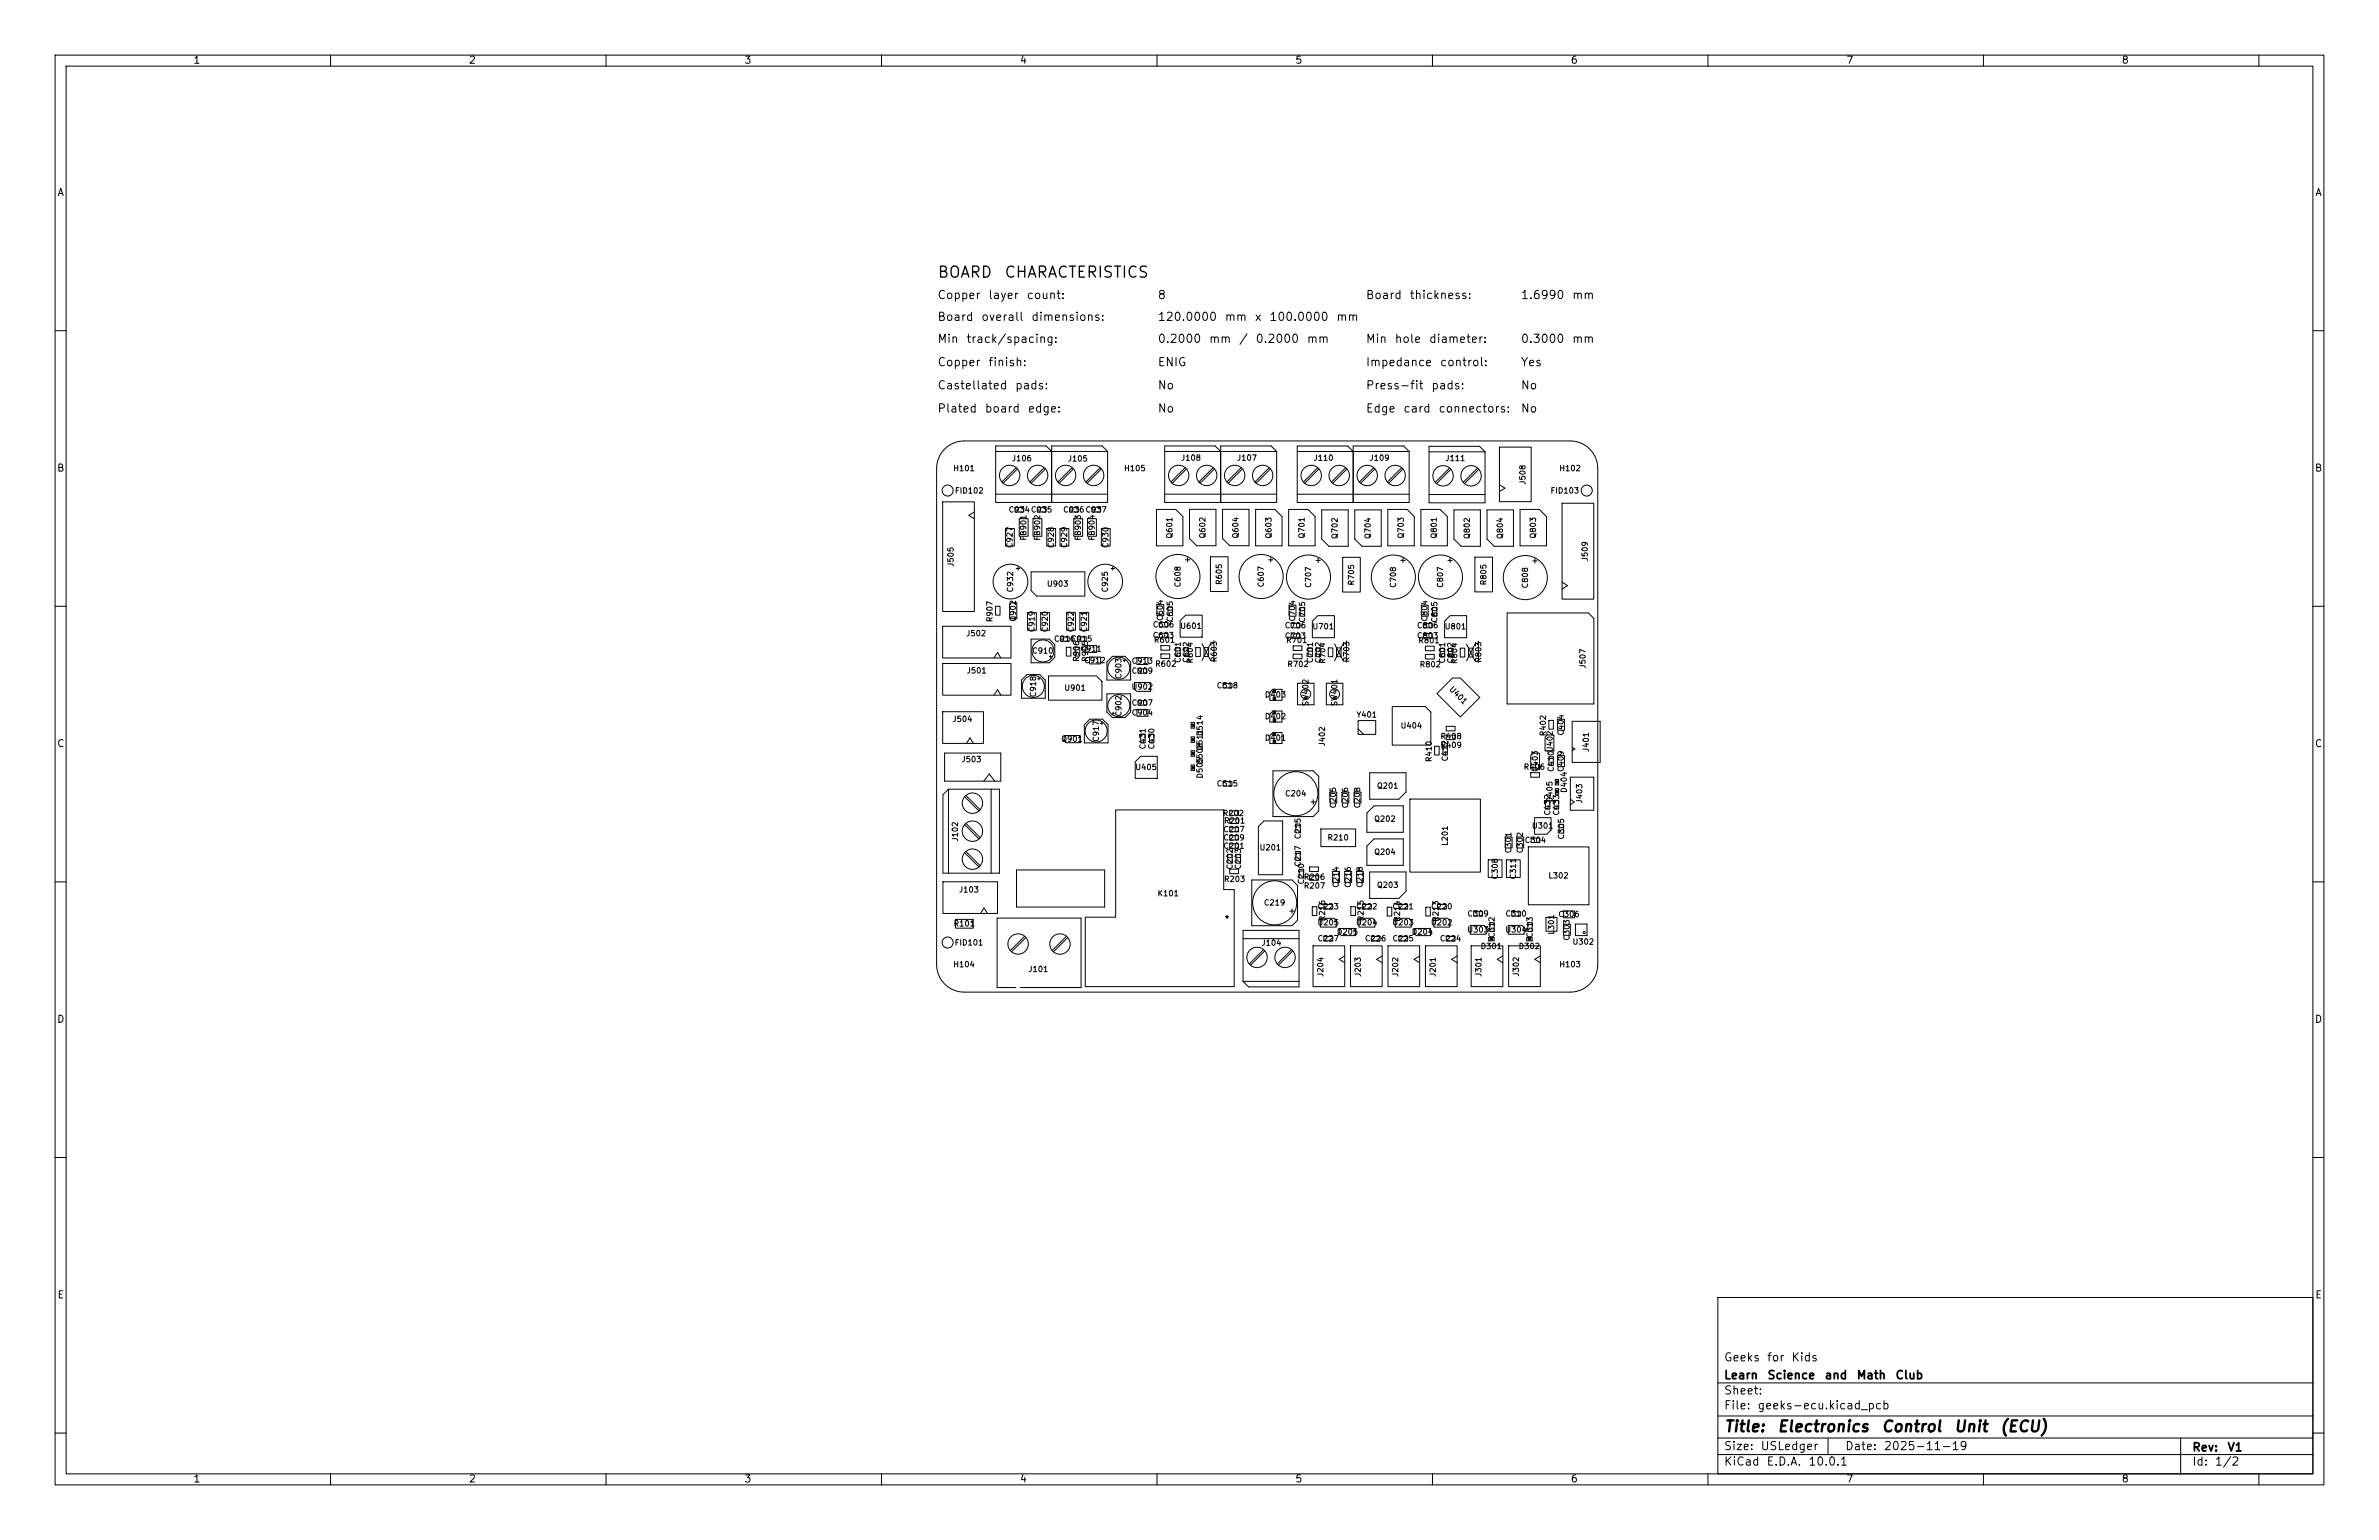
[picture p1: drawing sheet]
<svg xmlns="http://www.w3.org/2000/svg" width="432mm" height="279mm" viewBox="0 0 432 279" stroke-linecap="round" stroke-linejoin="round" font-family="sans-serif">
<defs><g id="words">
<g font-size="2">
<text x="170" y="50.9">BOARD</text>
<text x="182.2" y="50.9">CHARACTERISTICS</text>
<text x="312.8" y="260.3">Title:</text>
<text x="322.5" y="260.3">Electronics</text>
<text x="341.4" y="260.3">Control</text>
<text x="354.5" y="260.3">Unit</text>
<text x="362.9" y="260.3">(ECU)</text>
</g>
<g font-size="1.5">
<text x="170" y="54.6">Copper</text>
<text x="170" y="58.6">Board</text>
<text x="178" y="58.6">overall</text>
<text x="179.3" y="54.6">layer</text>
<text x="186.2" y="54.6">count:</text>
<text x="187.1" y="58.6">dimensions:</text>
<text x="210" y="54.6">8</text>
<text x="210" y="58.6">120.0000</text>
<text x="222.2" y="58.6">mm</text>
<text x="227.6" y="58.6">x</text>
<text x="230.3" y="58.6">100.0000</text>
<text x="242.4" y="58.6">mm</text>
<text x="247.8" y="54.6">Board</text>
<text x="255.7" y="54.6">thickness:</text>
<text x="275.9" y="54.6">1.6990</text>
<text x="285.2" y="54.6">mm</text>
<text x="170" y="62.6">Min</text>
<text x="175.3" y="62.6">track/spacing:</text>
<text x="210" y="62.6">0.2000</text>
<text x="219.3" y="62.6">mm</text>
<text x="224.8" y="62.6">/</text>
<text x="227.8" y="62.6">0.2000</text>
<text x="237.1" y="62.6">mm</text>
<text x="247.8" y="62.6">Min</text>
<text x="253" y="62.6">hole</text>
<text x="259.3" y="62.6">diameter:</text>
<text x="275.9" y="62.6">0.3000</text>
<text x="285.2" y="62.6">mm</text>
<text x="170" y="66.8">Copper</text>
<text x="170" y="71">Castellated</text>
<text x="179.3" y="66.8">finish:</text>
<text x="184.1" y="71">pads:</text>
<text x="210" y="66.8">ENIG</text>
<text x="210" y="71">No</text>
<text x="247.8" y="66.8">Impedance</text>
<text x="247.8" y="71">Press-fit</text>
<text x="259.7" y="71">pads:</text>
<text x="261.2" y="66.8">control:</text>
<text x="275.9" y="66.8">Yes</text>
<text x="275.9" y="71">No</text>
<text x="170" y="75.2">Plated</text>
<text x="178.6" y="75.2">board</text>
<text x="186.4" y="75.2">edge:</text>
<text x="210" y="75.2">No</text>
<text x="247.8" y="75.2">Edge</text>
<text x="254.6" y="75.2">card</text>
<text x="261" y="75.2">connectors:</text>
<text x="275.9" y="75.2">No</text>
<text x="312.8" y="250.6">Learn</text>
<text x="312.8" y="247.4">Geeks</text>
<text x="320.6" y="247.4">for</text>
<text x="320.7" y="250.6">Science</text>
<text x="325" y="247.4">Kids</text>
<text x="331.1" y="250.6">and</text>
<text x="336.9" y="250.6">Math</text>
<text x="343.9" y="250.6">Club</text>
<text x="312.8" y="256.1">File:</text>
<text x="312.8" y="253.4">Sheet:</text>
<text x="318.9" y="256.1">geeks-ecu.kicad_pcb</text>
<text x="312.8" y="263.5">Size:</text>
<text x="319.5" y="263.5">USLedger</text>
<text x="334.8" y="263.5">Date:</text>
<text x="341.8" y="263.5">2025-11-19</text>
<text x="397.8" y="263.7">Rev:</text>
<text x="404.2" y="263.7">V1</text>
<text x="312.8" y="266.3">KiCad</text>
<text x="320.5" y="266.3">E.D.A.</text>
<text x="328.1" y="266.3">10.0.1</text>
<text x="397.8" y="266.3">Id:</text>
<text x="401.9" y="266.3">1/2</text>
</g>
<g font-size="1.3">
<text x="35" y="11.9">1</text>
<text x="85" y="11.9">2</text>
<text x="135" y="11.9">3</text>
<text x="185" y="11.9">4</text>
<text x="235" y="11.9">5</text>
<text x="285" y="11.9">6</text>
<text x="335" y="11.9">7</text>
<text x="385" y="11.9">8</text>
<text x="10.3" y="35.9">A</text>
<text x="420.1" y="35.9">A</text>
<text x="10.3" y="85.9">B</text>
<text x="420.1" y="85.9">B</text>
<text x="10.3" y="135.9">C</text>
<text x="420.1" y="135.9">C</text>
<text x="10.3" y="185.9">D</text>
<text x="420.1" y="185.9">D</text>
<text x="10.3" y="235.9">E</text>
<text x="420.1" y="235.9">E</text>
<text x="35" y="269.3">1</text>
<text x="85" y="269.3">2</text>
<text x="135" y="269.3">3</text>
<text x="185" y="269.3">4</text>
<text x="235" y="269.3">5</text>
<text x="285" y="269.3">6</text>
<text x="335" y="269.3">7</text>
<text x="385" y="269.3">8</text>
</g>
<g font-size="1">
<text x="183.6" y="83.9">J106</text>
<text x="193.7" y="84">J105</text>
<text x="214.3" y="83.8">J108</text>
<text x="224.4" y="83.8">J107</text>
<text x="238.3" y="83.8">J110</text>
<text x="248.5" y="83.8">J109</text>
<text x="262.2" y="83.9">J111</text>
<text x="172.9" y="85.7">H101</text>
<text x="173.2" y="89.8">FID102</text>
<text x="203.9" y="85.7">H105</text>
<text x="277.1" y="88" transform="rotate(-90 277.1 88)">J508</text>
<text x="281.3" y="89.8">FID103</text>
<text x="282.9" y="85.7">H102</text>
<text x="183" y="93.2">C934C935</text>
<text x="192.9" y="93.2">C936C937</text>
<text x="184" y="99.5" transform="rotate(-90 184 99.5)">C927</text>
<text x="186.5" y="98.2" transform="rotate(-90 186.5 98.2)">FB901</text>
<text x="189" y="98.2" transform="rotate(-90 189 98.2)">FB902</text>
<text x="191.5" y="99.5" transform="rotate(-90 191.5 99.5)">C928</text>
<text x="193.9" y="99.5" transform="rotate(-90 193.9 99.5)">C929</text>
<text x="196.4" y="98.2" transform="rotate(-90 196.4 98.2)">FB903</text>
<text x="198.9" y="98.2" transform="rotate(-90 198.9 98.2)">FB904</text>
<text x="201.4" y="99.5" transform="rotate(-90 201.4 99.5)">C930</text>
<text x="213" y="97.8" transform="rotate(-90 213 97.8)">Q601</text>
<text x="219" y="97.8" transform="rotate(-90 219 97.8)">Q602</text>
<text x="225" y="97.8" transform="rotate(-90 225 97.8)">Q604</text>
<text x="231" y="97.8" transform="rotate(-90 231 97.8)">Q603</text>
<text x="237" y="97.8" transform="rotate(-90 237 97.8)">Q701</text>
<text x="243" y="97.9" transform="rotate(-90 243 97.9)">Q702</text>
<text x="249" y="97.9" transform="rotate(-90 249 97.9)">Q704</text>
<text x="255" y="97.8" transform="rotate(-90 255 97.8)">Q703</text>
<text x="261" y="97.8" transform="rotate(-90 261 97.8)">Q801</text>
<text x="267" y="97.9" transform="rotate(-90 267 97.9)">Q802</text>
<text x="273" y="97.9" transform="rotate(-90 273 97.9)">Q804</text>
<text x="279" y="97.8" transform="rotate(-90 279 97.8)">Q803</text>
<text x="288.4" y="101.9" transform="rotate(-90 288.4 101.9)">J509</text>
<text x="173.3" y="102.9" transform="rotate(-90 173.3 102.9)">J505</text>
<text x="184.1" y="107.6" transform="rotate(-90 184.1 107.6)">C932</text>
<text x="189.9" y="106.7">U903</text>
<text x="201.3" y="107.6" transform="rotate(-90 201.3 107.6)">C925</text>
<text x="214.5" y="106.7" transform="rotate(-90 214.5 106.7)">C608</text>
<text x="222" y="106.2" transform="rotate(-90 222 106.2)">R605</text>
<text x="229.6" y="106.7" transform="rotate(-90 229.6 106.7)">C607</text>
<text x="238.2" y="106.8" transform="rotate(-90 238.2 106.8)">C707</text>
<text x="246" y="106.3" transform="rotate(-90 246 106.3)">R705</text>
<text x="253.6" y="106.8" transform="rotate(-90 253.6 106.8)">C708</text>
<text x="262.2" y="106.8" transform="rotate(-90 262.2 106.8)">C807</text>
<text x="270" y="106.3" transform="rotate(-90 270 106.3)">R805</text>
<text x="277.6" y="106.8" transform="rotate(-90 277.6 106.8)">C808</text>
<text x="180.4" y="113" transform="rotate(-90 180.4 113)">R907</text>
<text x="184.6" y="112.9" transform="rotate(-90 184.6 112.9)">Q902</text>
<text x="211.3" y="112.8" transform="rotate(-90 211.3 112.8)">C604</text>
<text x="213.1" y="113" transform="rotate(-90 213.1 113)">C605</text>
<text x="235.3" y="112.9" transform="rotate(-90 235.3 112.9)">C704</text>
<text x="237.1" y="113.1" transform="rotate(-90 237.1 113.1)">C705</text>
<text x="259.3" y="112.9" transform="rotate(-90 259.3 112.9)">C804</text>
<text x="261.1" y="113.1" transform="rotate(-90 261.1 113.1)">C805</text>
<text x="175.3" y="115.7">J502</text>
<text x="187.2" y="118.8">C910</text>
<text x="188" y="114.8" transform="rotate(-90 188 114.8)">C919</text>
<text x="190.4" y="114.8" transform="rotate(-90 190.4 114.8)">C920</text>
<text x="191.2" y="116.7">C916</text>
<text x="194.3" y="116.7">C915</text>
<text x="195.1" y="114.8" transform="rotate(-90 195.1 114.8)">C922</text>
<text x="196" y="118.5">C911</text>
<text x="197.5" y="114.8" transform="rotate(-90 197.5 114.8)">C921</text>
<text x="209.1" y="114.1">C606</text>
<text x="209.1" y="116">C603</text>
<text x="209.3" y="116.8">R601</text>
<text x="214.1" y="114.3">U601</text>
<text x="233.1" y="114.2">C706</text>
<text x="233.1" y="116.1">C703</text>
<text x="233.3" y="116.9">R701</text>
<text x="238.1" y="114.4">U701</text>
<text x="257.1" y="114.2">C806</text>
<text x="257.1" y="116.1">C803</text>
<text x="257.3" y="116.9">R801</text>
<text x="262.1" y="114.4">U801</text>
<text x="175.4" y="122.4">J501</text>
<text x="193.1" y="125.6">U901</text>
<text x="196.1" y="120.2" transform="rotate(-90 196.1 120.2)">R906</text>
<text x="196.7" y="120.6">C912</text>
<text x="197.7" y="120.2" transform="rotate(-90 197.7 120.2)">R905</text>
<text x="203.8" y="123.3" transform="rotate(-90 203.8 123.3)">C903</text>
<text x="205.3" y="125.4">U902</text>
<text x="205.3" y="122.5">C909</text>
<text x="205.3" y="120.7">C913</text>
<text x="209.6" y="121.2">R602</text>
<text x="214.5" y="120.4" transform="rotate(-90 214.5 120.4)">C601</text>
<text x="216" y="120.4" transform="rotate(-90 216 120.4)">C602</text>
<text x="216.7" y="120.5" transform="rotate(-90 216.7 120.5)">R604</text>
<text x="220.7" y="125.1">C518</text>
<text x="221.1" y="120.2" transform="rotate(-90 221.1 120.2)">R603</text>
<text x="233.6" y="121.3">R702</text>
<text x="238.5" y="120.4" transform="rotate(-90 238.5 120.4)">C701</text>
<text x="240" y="120.4" transform="rotate(-90 240 120.4)">C702</text>
<text x="240.8" y="120.5" transform="rotate(-90 240.8 120.5)">R704</text>
<text x="245.2" y="120.3" transform="rotate(-90 245.2 120.3)">R703</text>
<text x="257.6" y="121.3">R802</text>
<text x="262.5" y="120.5" transform="rotate(-90 262.5 120.5)">C801</text>
<text x="262.7" y="125.2" transform="rotate(45 262.7 125.2)">U401</text>
<text x="264" y="120.5" transform="rotate(-90 264 120.5)">C802</text>
<text x="264.7" y="120.6" transform="rotate(-90 264.7 120.6)">R804</text>
<text x="269.1" y="120.3" transform="rotate(-90 269.1 120.3)">R803</text>
<text x="288" y="121.4" transform="rotate(-90 288 121.4)">J507</text>
<text x="172.8" y="131.2">J504</text>
<text x="188.3" y="126.6" transform="rotate(-90 188.3 126.6)">C918</text>
<text x="203.8" y="130.1" transform="rotate(-90 203.8 130.1)">C902</text>
<text x="205.3" y="128.3">C907</text>
<text x="205.3" y="130.1">C904</text>
<text x="229.5" y="130.7">D402</text>
<text x="229.5" y="126.8">D403</text>
<text x="237.7" y="128.2" transform="rotate(-90 237.7 128.2)">SW402</text>
<text x="243" y="128.2" transform="rotate(-90 243 128.2)">SW401</text>
<text x="246.1" y="130.4">Y401</text>
<text x="192.5" y="134.8">Q901</text>
<text x="199.7" y="134.7" transform="rotate(-90 199.7 134.7)">C917</text>
<text x="208.2" y="136" transform="rotate(-90 208.2 136)">C431</text>
<text x="209.8" y="136" transform="rotate(-90 209.8 136)">C430</text>
<text x="218.5" y="136.3" transform="rotate(-90 218.5 136.3)">D511</text>
<text x="218.5" y="133.7" transform="rotate(-90 218.5 133.7)">D514</text>
<text x="229.5" y="134.6">D401</text>
<text x="240.7" y="135.5" transform="rotate(-90 240.7 135.5)">J402</text>
<text x="254.1" y="132.4">U404</text>
<text x="261.4" y="134.3">R408</text>
<text x="261.4" y="135.9">R409</text>
<text x="280.8" y="133.7" transform="rotate(-90 280.8 133.7)">R402</text>
<text x="284.1" y="133.5" transform="rotate(-90 284.1 133.5)">C404</text>
<text x="288.6" y="136.5" transform="rotate(-90 288.6 136.5)">J401</text>
<text x="174.4" y="138.5">J503</text>
<text x="206" y="139.9">U405</text>
<text x="218.5" y="141.4" transform="rotate(-90 218.5 141.4)">D505</text>
<text x="218.5" y="138.8" transform="rotate(-90 218.5 138.8)">D508</text>
<text x="220.7" y="142.9">C515</text>
<text x="249.8" y="143.3">Q201</text>
<text x="260.1" y="138.4" transform="rotate(-90 260.1 138.4)">R410</text>
<text x="263" y="138.2" transform="rotate(-90 263 138.2)">C412</text>
<text x="276.5" y="139.9">R406</text>
<text x="279.4" y="140.2" transform="rotate(-90 279.4 140.2)">U403</text>
<text x="282.3" y="140.1" transform="rotate(-90 282.3 140.1)">C410U402</text>
<text x="284.1" y="140.1" transform="rotate(-90 284.1 140.1)">C409</text>
<text x="284.6" y="144" transform="rotate(-90 284.6 144)">D404</text>
<text x="221.8" y="148.3">R202</text>
<text x="222.1" y="149.7">R201</text>
<text x="233.1" y="144.7">C204</text>
<text x="242.7" y="146.8" transform="rotate(-90 242.7 146.8)">C205</text>
<text x="244.9" y="146.8" transform="rotate(-90 244.9 146.8)">C206</text>
<text x="247.1" y="146.8" transform="rotate(-90 247.1 146.8)">C208</text>
<text x="249.3" y="149.3">Q202</text>
<text x="281.6" y="148.1" transform="rotate(-90 281.6 148.1)">C432</text>
<text x="282" y="145.7" transform="rotate(-90 282 145.7)">D405</text>
<text x="283.2" y="148.1" transform="rotate(-90 283.2 148.1)">C433</text>
<text x="287.4" y="145.9" transform="rotate(-90 287.4 145.9)">J403</text>
<text x="174.1" y="152.8" transform="rotate(-90 174.1 152.8)">J102</text>
<text x="221.9" y="154.2">C201</text>
<text x="221.9" y="152.7">C209</text>
<text x="221.9" y="151.2">C207</text>
<text x="228.5" y="154.5">U201</text>
<text x="236.3" y="152.4" transform="rotate(-90 236.3 152.4)">C215</text>
<text x="240.8" y="152.7">R210</text>
<text x="249.3" y="155.3">Q204</text>
<text x="263" y="153.6" transform="rotate(-90 263 153.6)">L201</text>
<text x="274.5" y="154.9" transform="rotate(-90 274.5 154.9)">C301</text>
<text x="276.6" y="153.2">C304</text>
<text x="276.6" y="154.9" transform="rotate(-90 276.6 154.9)">C302</text>
<text x="277.9" y="150.6">U301</text>
<text x="284.1" y="152.4" transform="rotate(-90 284.1 152.4)">C305</text>
<text x="222.1" y="160.3">R203</text>
<text x="224" y="157.9" transform="rotate(-90 224 157.9)">C202</text>
<text x="225.5" y="157.9" transform="rotate(-90 225.5 157.9)">C203</text>
<text x="236.3" y="157.4" transform="rotate(-90 236.3 157.4)">C217</text>
<text x="236.6" y="159.9">R206</text>
<text x="236.6" y="161.5">R207</text>
<text x="236.9" y="160.6" transform="rotate(-90 236.9 160.6)">C210</text>
<text x="243.2" y="161.2" transform="rotate(-90 243.2 161.2)">C214</text>
<text x="245.4" y="161.2" transform="rotate(-90 245.4 161.2)">C216</text>
<text x="247.6" y="161.2" transform="rotate(-90 247.6 161.2)">C218</text>
<text x="249.8" y="161.3">Q203</text>
<text x="272.1" y="159.7" transform="rotate(-90 272.1 159.7)">C308</text>
<text x="275.4" y="159.7" transform="rotate(-90 275.4 159.7)">C311</text>
<text x="280.9" y="159.6">L302</text>
<text x="174" y="162.2">J103</text>
<text x="210" y="162.9">K101</text>
<text x="222.2" y="167.4">*</text>
<text x="229.3" y="164.5">C219</text>
<text x="239" y="165.2">C223</text>
<text x="240.8" y="167.2" transform="rotate(-90 240.8 167.2)">R216</text>
<text x="246" y="165.2">C222</text>
<text x="247.8" y="167.2" transform="rotate(-90 247.8 167.2)">R215</text>
<text x="252.6" y="165.2">C221</text>
<text x="254.4" y="167.3" transform="rotate(-90 254.4 167.3)">R214</text>
<text x="259.6" y="165.2">C220</text>
<text x="261.4" y="167.3" transform="rotate(-90 261.4 167.3)">R213</text>
<text x="266.2" y="166.5">C309</text>
<text x="273.1" y="166.5">C310</text>
<text x="282.7" y="166.6">C306</text>
<text x="173" y="168.3">R101</text>
<text x="173.2" y="171.8">FID101</text>
<text x="228.9" y="171.8">J104</text>
<text x="239" y="168.1">U205</text>
<text x="239" y="171">C227</text>
<text x="242.5" y="169.8">D205</text>
<text x="246" y="168.1">U204</text>
<text x="247.6" y="171">C226</text>
<text x="252.6" y="168.1">U203</text>
<text x="252.6" y="171">C225</text>
<text x="256.1" y="169.8">D204</text>
<text x="259.6" y="168.1">U202</text>
<text x="261.2" y="171">C224</text>
<text x="266.2" y="169.4">U303</text>
<text x="268.6" y="172.4">D301</text>
<text x="271.5" y="170.3" transform="rotate(-90 271.5 170.3)">C312</text>
<text x="273.1" y="169.4">U304</text>
<text x="275.5" y="172.4">D302</text>
<text x="278.4" y="170.3" transform="rotate(-90 278.4 170.3)">C313</text>
<text x="282.3" y="169.7" transform="rotate(-90 282.3 169.7)">L301</text>
<text x="285.1" y="170.8" transform="rotate(-90 285.1 170.8)">C303</text>
<text x="285.3" y="171.6">U302</text>
<text x="172.9" y="175.7">H104</text>
<text x="186.6" y="176.6">J101</text>
<text x="240.4" y="177.3" transform="rotate(-90 240.4 177.3)">J204</text>
<text x="247.2" y="177.3" transform="rotate(-90 247.2 177.3)">J203</text>
<text x="254" y="177.3" transform="rotate(-90 254 177.3)">J202</text>
<text x="260.8" y="177.3" transform="rotate(-90 260.8 177.3)">J201</text>
<text x="269.1" y="177.3" transform="rotate(-90 269.1 177.3)">J301</text>
<text x="275.9" y="177.3" transform="rotate(-90 275.9 177.3)">J302</text>
<text x="282.9" y="175.7">H103</text>
</g>
</g></defs>
<g fill="none" stroke="#000" stroke-width=".18">
<path d="M10 10h411.8v259.4h-411.8zM12 12h407.8v255.4h-407.8zM60 10v2M110 10v2M160 10v2M210 10v2M260 10v2M310 10v2M360 10v2M410 10v2M10 60h2M419.8 60h2"/>
<path d="M171.1 91.1h5.8v19.9h-5.8zM171.5 81.5a5 5 0 0 1 3.5-1.5h110a5 5 0 0 1 5 5v90a5 5 0 0 1-5 5h-110a5 5 0 0 1-5-5v-90a5 5 0 0 1 1.5-3.5zM176.8 92.9l-1 .6 1 .6M180.7 89.7h20.3M180.7 81.9h20.3M182.5 95.9h1.6v3.2h-1.6zM184.2 92.1h1.6v.8h-1.6zM184.4 84.9l-2.5 2.5M184.7 85.1l-2.6 2.6M185 94.1h1.6v3.2h-1.6zM187.5 94.1h1.6v3.2h-1.6zM188.3 92.1h1.6v.8h-1.6z"/>
<path d="M189.5 84.9l-2.6 2.5M189.7 85.1l-2.5 2.6M190 95.9h1.6v3.2h-1.6zM190.9 81.9l-1-1h-9.2v10.3h20.3v-9.3M192.4 95.9h1.6v3.2h-1.6zM194.1 92.1h1.6v.8h-1.6zM194.6 84.9l-2.6 2.5M194.8 85.1l-2.6 2.6M194.9 94.1h1.6v3.2h-1.6zM197.4 94.1h1.6v3.2h-1.6zM198.2 92.1h1.6v.8h-1.6zM199.7 84.9l-2.6 2.5"/>
<path d="M199.9 95.9h1.6v3.2h-1.6zM199.9 85.1l-2.6 2.6M201 81.9l-1-1h-9.1v10.3M209.9 92.4h3.5l1.3 1.3v5.3h-4.8zM211.4 89.7h20.3M211.4 81.9h20.3M215.1 84.9l-2.6 2.5M215.3 85.1l-2.5 2.6M215.9 92.4h4.8v6.6h-3.5l-1.3-1.3zM220.2 84.9l-2.6 2.5M220.4 85.1l-2.6 2.6M221.6 81.9l-1-1h-9.2v10.3h20.3v-9.3"/>
<path d="M221.9 92.4h4.8v6.6h-3.5l-1.3-1.3zM225.3 84.9l-2.6 2.5M225.5 85.1l-2.6 2.6M227.9 92.4h3.5l1.3 1.3v5.3h-4.8zM230.4 84.9l-2.6 2.5M230.6 85.1l-2.6 2.6M231.7 81.9l-1-1h-9.1v10.3M233.9 92.4h3.5l1.3 1.3v5.3h-4.8zM235.4 89.7h20.4M235.4 81.9h20.4M239.2 84.9l-2.6 2.5M239.4 85.1l-2.6 2.6"/>
<path d="M239.9 92.5h4.8v6.6h-3.5l-1.3-1.3zM244.2 84.9l-2.5 2.5M244.5 85.1l-2.6 2.6M245.6 81.9l-1-1h-9.2v10.3h20.4v-9.3M245.9 92.5h4.8v6.6h-3.5l-1.3-1.3zM249.3 84.9l-2.6 2.5M249.6 85.1l-2.6 2.6M251.9 92.4h3.5l1.3 1.3v5.3h-4.8zM254.4 84.9l-2.6 2.5M254.6 85.1l-2.5 2.6M255.8 81.9l-1-1h-9.2v10.3M257.9 92.4h3.5l1.3 1.3v5.3h-4.8z"/>
<path d="M259.4 81h9.1l1 1v9.2h-10.1zM259.4 89.7h10.1M259.4 82h10.1M263.1 84.9l-2.6 2.6M263.3 85.1l-2.6 2.6M263.9 92.5h4.8v6.6h-3.5l-1.3-1.3zM268.2 84.9l-2.6 2.6M268.4 85.1l-2.6 2.6M269.9 92.5h4.8v6.6h-3.5l-1.3-1.3zM272.2 87.9l1 .7-1 .6M272.2 81.1h5.7v9.9h-5.7zM275.9 92.4h3.5l1.3 1.3v5.3h-4.8z"/>
<path d="M283.5 91.3h5.8v17.4h-5.8zM10 110h2M171.1 113.6h12.4v5.8h-12.4zM180.4 119.4l.7-1 .6 1M180.7 110h.8v1.6h-.8zM183.3 109.7l.3-.3h1v2.8h-1.3zM184.5 103.1h.6M184.8 102.8v.7M186.5 111.1h1.6v3.3h-1.6zM187.1 116h3.3l1 1v2.3l-1 1h-3.3zM188.9 111.1h1.6v3.3h-1.6zM190.5 119.1h.4"/>
<path d="M190.7 118.9v.4M192.5 115.5h1.6v.8h-1.6zM193.5 117.4h.9v1.6h-.9zM193.6 111.1h1.6v3.3h-1.6zM195.1 117.4h.9v1.6h-.9zM195.6 115.5h1.6v.8h-1.6zM196 111.1h1.6v3.3h-1.6zM196.8 103.7h-9.7v3.5l1.1 1h8.6M196.9 103.7v4.5M197.1 117.1h2v1.3h-2zM197.8 119.2h2v1.3h-2zM201.7 103.1h.6"/>
<path d="M202 102.8v.7M203.9 119.9h.4M204.1 119.7v.4M206.4 119.3h2v1.3h-2zM210 109.7h1.2v2h-1.2zM210.4 112.9h1.6v.9h-1.6zM210.4 114.9h1.6v.8h-1.6zM210.7 117.1h1.6v.9h-1.6zM210.7 118.6h1.6v.9h-1.6zM212 110.1h.8v1.6h-.8zM213.4 117.5h.8v1.6h-.8zM214.9 117.5h.8v1.6h-.8z"/>
<path d="M215.1 101.6h.8M215.2 111.6h3v4h-4v-3zM215.5 101.2v.8M217 117.5h.9v1.6h-.9zM218.2 116.8l1.5 3M218.5 117.5h.9v1.6h-.9zM219.7 101h3.2v6.3h-3.2zM219.7 116.8l-1.5 3M220.3 116.2v3.9M230.2 101.6h.8M230.6 101.2v.8M234 109.8h1.2v2h-1.2z"/>
<path d="M234.4 113.1h1.6v.8h-1.6zM234.4 115h1.6v.8h-1.6zM234.7 117.2h1.6v.8h-1.6zM234.7 118.7h1.6v.8h-1.6zM236 110.2h.8v1.6h-.8zM237.4 117.5h.8v1.6h-.8zM238.2 112.7l1-1h3v4h-4zM238.8 101.7h.8M238.9 117.5h.8v1.6h-.8zM239.2 101.3v.8M241.1 117.5h.8v1.6h-.8zM242.2 116.8l1.6 3.1"/>
<path d="M242.6 117.5h.8v1.6h-.8zM243.7 101.1h3.2v6.3h-3.2zM243.8 116.8l-1.6 3.1M244.4 116.3v3.8M254.2 101.7h.8M254.6 101.3v.8M258 109.8h1.2v2h-1.2zM258.4 113.1h1.6v.8h-1.6zM258.4 114.9h1.6v.9h-1.6zM258.7 117.2h1.6v.9h-1.6zM258.7 118.7h1.6v.9h-1.6zM260 110.2h.8v1.6h-.8z"/>
<path d="M261.4 117.6h.8v1.6h-.8zM262.2 112.7l1-1h3v4h-4zM262.8 101.7h.8M262.9 117.6h.8v1.6h-.8zM263.2 101.3v.8M265 117.6h.9v1.6h-.9zM266.2 116.9l1.5 3M266.5 117.6h.9v1.6h-.9zM267.7 101.1h3.2v6.3h-3.2zM267.7 116.9l-1.5 3M268.3 116.3v3.9M273.5 111.2h14.8l1 1v15.5h-15.8z"/>
<path d="M278.2 101.8h.8M278.6 101.4v.8M283.5 105.6l1 .7-1 .6M419.8 110h2M171.1 120.4h12.4v5.7h-12.4zM171.1 129.1h7.4v5.8h-7.4zM171.4 136.6h10.3v5.1h-10.3zM175.4 134.9l.6-1 .7 1M180.4 126.1l.7-1 .6 1M186.4 122.4h2.3l1 1v3.3h-4.3v-3.3zM188.4 123.2h.4M188.6 123v.4"/>
<path d="M190.3 122.6h8.7l1 1v3.4h-9.7zM193.1 133.5h2.9v1.3h-2.5l-.4-.4zM197.8 130.5h2.3l1 1v3.3h-4.3v-3.3zM199.8 131.3h.4M200 131.1v.4M200.9 125.9h4.3v3.3l-1 1h-2.3l-1-1zM200.9 120.1l1-1h2.3l1 1v3.3h-4.3zM201.9 129.4h.4M202.1 129.2v.4M205.9 123.8h2.9v1.6h-2.5l-.4-.4zM206.4 128.7h2v1.3h-2zM206.6 127.1h1.6v.8h-1.6z"/>
<path d="M206.6 121.3h1.6v.8h-1.6zM207 133.2h.8v1.6h-.8zM207 137.2h3v4h-4v-3zM208.6 133.2h.8v1.6h-.8zM216.2 133.7h.6v1h-.6zM216.2 131.1h.6v1h-.6zM216.2 136.2h.6v1h-.6zM216.2 138.8h.6v1h-.6zM216.3 134.1h.4M216.3 136.6h.4M216.3 131.5h.4M216.3 139.2h.4"/>
<path d="M216.5 134.1l.2 .2h-.4zM216.5 131.3v.2M216.5 131.8v.1M216.5 133.9v.2M216.5 134.3v.2M216.5 136.4v.2M216.5 136.9v.1M216.5 139v.2M216.5 139.5v.1M216.5 136.6l.2 .3h-.4zM216.5 131.5l.2 .3h-.4zM216.5 139.2l.2 .3h-.4z"/>
<path d="M222 124h1.6v.8h-1.6zM230.5 125.6l.5-.5h1.7v2h-2.2zM230.5 129.6l.5-.6h1.7v2h-2.2zM230.5 133.5l.5-.6h1.7v2h-2.2zM231.1 139.9h7.3l.9 1v6.3l-.9 1h-7.3zM235.5 124h3v3.9h-3zM240.7 124h3v3.9h-3zM246.5 130.8l.1-.1h3l.1 .1v2.3l-.1 .1h-3l-.1-.1zM246.5 132.2l1 1M252.7 128.2h6l1 1v6h-7zM260.4 135.4h.8v1.6h-.8zM260.8 125.8l2.8-2.8h1.5l3.5 3.5-3.5 3.6z"/>
<path d="M261.9 135.4h.8v1.6h-.8zM262.5 131.8h1.6v.8h-1.6zM262.5 133.4h1.6v.8h-1.6zM278.2 136.6h1.2v2.9h-1.6v-2.5zM280.4 133.7l.4-.4h1.2v2.9h-1.6zM281.1 130.7h.8v1.6h-.8zM281.1 137.3h.8v1.6h-.8zM282.7 130.5h1.3v2h-1.3zM282.7 137.1h1.3v2h-1.3zM285.4 130.9h5v7.4h-5zM285.4 135.6l.5 .3-.5 .3M10 160h2"/>
<path d="M171.1 144.2l1.1-1h9.2v15.2h-10.3zM171.2 160h9.8v5.7h-9.8zM172.2 143.2v15.2M175.1 154.7l2.6 2.6M175.1 149.6l2.6 2.6M175.1 144.5l2.6 2.6M175.3 154.5l2.6 2.6M175.3 149.4l2.6 2.6M175.3 144.3l2.6 2.6M178.5 141.7l1-1.3 1.1 1.3M179.9 143.2v15.2M184.5 157.8h16v6.8h-16z"/>
<path d="M202.5 146.9h19.6v14.5h1.9v17.6h-27v-12.6h5.5zM222 141.8h1.6v.8h-1.6zM222.8 155h.9v1.6h-.9zM223.2 147.1h1.6v.8h-1.6zM223.2 157.7h1.6v.8h-1.6zM223.2 153.1h1.6v.8h-1.6zM223.2 151.6h1.6v.8h-1.6zM223.2 150.1h1.6v.8h-1.6zM223.2 148.6h1.6v.8h-1.6zM224.4 155h.7v1.6h-.7zM227.2 159.7h7.3l1 1v6.3l-1 1h-7.3zM228.4 158.7h4.4"/>
<path d="M228.4 158.6v-8.6l1-1.1h3.4v9.7M235.2 154.5h.8v1.6h-.8zM235.2 149.5h.8v1.6h-.8zM235.8 157.7h.8v1.6h-.8zM237.7 157.3h1.6v.8h-1.6zM237.7 158.9h1.6v.8h-1.6zM238 145.5h.8M238.4 145.1v.8M239.8 150.4h6.3v3.2h-6.3zM241.4 143.7h1.2v2h-1.2zM241.9 158.1h1.2v2h-1.2zM243.6 143.7h1.2v2h-1.2z"/>
<path d="M244.1 158.1h1.2v2h-1.2zM245.8 143.7h1.2v2h-1.2zM246.2 158.1h1.3v2h-1.3zM248.1 153.5l1.3-1.3h5.3v4.8h-6.6zM248.6 140.2h6.6v3.5l-1.3 1.3h-5.3zM248.6 158.2h6.6v3.5l-1.3 1.3h-5.3zM249.4 146.2h5.3v4.8h-6.6v-3.5zM255.9 145h12.8v13.2h-12.8zM270.1 156h2.5v3.2h-2.5zM273.2 151.9h1.2v2h-1.2zM273.4 156h2.5v3.2h-2.5zM275.3 151.9h1.3v2h-1.3z"/>
<path d="M277.4 153.6h11v10.6h-11zM277.8 140.2h1.6v.8h-1.6zM277.9 152h1.6v.9h-1.6zM278.5 148.3h3v2.3l-.7 .7h-2.3zM280.5 145.2h.8v1.6h-.8zM282.1 145.2h.8v1.6h-.8zM282.3 141.4h.6v1h-.6zM282.3 143.1h.6v1h-.6zM282.4 141.8h.4M282.4 143.5h.4l-.2 .3zM282.4 143.8h.4M282.6 141.8l.2 .2h-.4z"/>
<path d="M282.6 141.6v.2M282.6 142v.2M282.6 143.3v.2M282.6 143.8v.1M283 149.6h.8v1.6h-.8zM285 141h4.3v6h-4.3zM285 145l.7 .5-.7 .5M419.8 160h2M173.4 166.8h3.2v1.6h-3.2zM178 165.7l.6-1 .6 1M184.4 179.2h-3.4v-12.6h15.2v12.6h-11M186 169.9l-2.6 2.5"/>
<path d="M186.2 170.1l-2.6 2.6M193.6 169.9l-2.6 2.6M193.8 170.1l-2.6 2.6M225.6 168.8h10.2v10.2h-9.2l-1-.9zM225.6 178.1h10.2M225.6 170.3h10.2M229.3 172.3l-2.5 2.6M229.6 172.5l-2.6 2.6M234.1 165.3h.8M234.4 172.3l-2.6 2.6M234.5 164.9v.8M234.6 172.5l-2.5 2.6"/>
<path d="M238.2 164.5h.8v1.6h-.8zM238.3 171.6h5.8v7.4h-5.8zM239.7 166.6h2.4l.4 .4v1.2h-2.8zM240.3 164.1h1.6v.8h-1.6zM240.3 169.9h1.6v.8h-1.6zM243.1 168.5h3v1.2h-2.6l-.4-.3zM244.1 173.4l-1 .6 1 .7M245.1 171.6h5.8v7.4h-5.8zM245.2 164.5h.8v1.6h-.8zM246.6 166.6h2.6l.3 .4v1.2h-2.9zM247.3 164.1h1.6v.8h-1.6zM248.9 169.9h1.6v.8h-1.6z"/>
<path d="M250.9 173.4l-1 .6 1 .7M251.8 164.6h.8v1.6h-.8zM251.9 171.6h5.8v7.4h-5.8zM253.2 166.6h2.6l.3 .4v1.2h-2.9zM253.9 164.1h1.6v.8h-1.6zM253.9 169.9h1.6v.8h-1.6zM256.8 168.5h2.8v1.2h-2.5l-.3-.3zM257.7 173.4l-1 .6 1 .7M258.7 171.6h5.8v7.4h-5.8zM258.8 164.6h.8v1.6h-.8zM260.3 166.6h2.5l.3 .4v1.2h-2.8zM260.9 164.1h1.6v.8h-1.6z"/>
<path d="M262.5 169.9h1.6v.8h-1.6zM264.5 173.4l-1 .6 1 .7M266.8 167.9h2.5l.5 .4v1.2h-3zM267 171.6h5.8v7.4h-5.8zM267.5 165.4h1.6v.8h-1.6zM270.2 170.1h1v.6h-1zM270.4 170.4h.2M270.4 167.4h.8v1.6h-.8zM270.6 170.2l.2 .2-.2 .2zM270.8 170.4h.2M270.8 170.2v.4M272.8 173.4l-1 .6 1 .7"/>
<path d="M273.8 167.9h2.5l.3 .4v1.2h-2.8zM273.8 171.6h5.8v7.4h-5.8zM274.4 165.4h1.6v.8h-1.6zM277.1 170.1h1v.6h-1zM277.3 167.4h.8v1.6h-.8zM277.3 170.4h.1M277.4 170.2l.3 .2-.3 .2zM277.7 170.4h.2M277.7 170.2v.4M279.6 173.4l-1 .6 1 .7M280.6 166.5h2v2.4h-2zM283.8 167.7h1.2v2h-1.2z"/>
<path d="M283.8 165.3h2v1.2h-2zM286 167.7h2.1v2h-2.1zM10 210h2M419.8 210h2M311.8 235.4h108v32h-108zM10 260h2M311.8 256.9h108M311.8 250.9h108M419.8 260h2M60 267.4v2M110 267.4v2M160 267.4v2"/>
<path d="M210 267.4v2M260 267.4v2M310 267.4v2M311.8 263.9h108M311.8 260.9h108M331.8 260.9v3M360 267.4v2M395.8 260.9v6.5M410 267.4v2"/>
<circle cx="172" cy="89" r="1"/>
<circle cx="183.3" cy="86.3" r="1.85"/>
<circle cx="188.3" cy="86.3" r="1.85"/>
<circle cx="193.4" cy="86.3" r="1.85"/>
<circle cx="198.5" cy="86.3" r="1.85"/>
<circle cx="213.9" cy="86.3" r="1.85"/>
<circle cx="219" cy="86.3" r="1.85"/>
<circle cx="224.1" cy="86.3" r="1.85"/>
<circle cx="229.2" cy="86.3" r="1.85"/>
<circle cx="238" cy="86.3" r="1.85"/>
<circle cx="243.1" cy="86.3" r="1.85"/>
<circle cx="248.1" cy="86.3" r="1.85"/>
<circle cx="253.2" cy="86.3" r="1.85"/>
<circle cx="261.9" cy="86.3" r="1.85"/>
<circle cx="267" cy="86.3" r="1.85"/>
<circle cx="288" cy="89" r="1"/>
<circle cx="183.4" cy="105.5" r="3.1"/>
<circle cx="189.3" cy="118.1" r="2"/>
<circle cx="200.6" cy="105.5" r="3.1"/>
<circle cx="213.8" cy="104.6" r="4"/>
<circle cx="228.9" cy="104.6" r="4"/>
<circle cx="237.5" cy="104.7" r="4"/>
<circle cx="252.9" cy="104.7" r="4"/>
<circle cx="261.4" cy="104.7" r="4"/>
<circle cx="276.8" cy="104.8" r="4"/>
<circle cx="187.6" cy="124.5" r="2"/>
<circle cx="199" cy="132.6" r="2"/>
<circle cx="203.1" cy="121.2" r="2"/>
<circle cx="203.1" cy="128" r="2"/>
<circle cx="237" cy="125.9" r=".9"/>
<circle cx="242.2" cy="125.9" r=".9"/>
<circle cx="176.5" cy="150.8" r="1.85"/>
<circle cx="176.5" cy="145.7" r="1.85"/>
<circle cx="176.5" cy="155.9" r="1.85"/>
<circle cx="235.2" cy="144" r="4"/>
<circle cx="172" cy="171" r="1"/>
<circle cx="184.8" cy="171.3" r="1.85"/>
<circle cx="192.4" cy="171.3" r="1.85"/>
<circle cx="228.2" cy="173.7" r="1.85"/>
<circle cx="231.4" cy="163.8" r="4"/>
<circle cx="233.2" cy="173.7" r="1.85"/>
<circle cx="287.5" cy="169.2" r=".2"/>
</g>
<path d="M231.1 129h.4v.5h-.4zM231.1 130.4h.4v.6h-.4zM231.1 132.9h.4v.6h-.4zM231.1 134.3h.4v.6h-.4zM231.1 125.1h.4v.5h-.4zM231.1 126.5h.4v.6h-.4z" fill="#000" stroke="#000" stroke-width=".18"/>
<use href="#words"/>
</svg>
